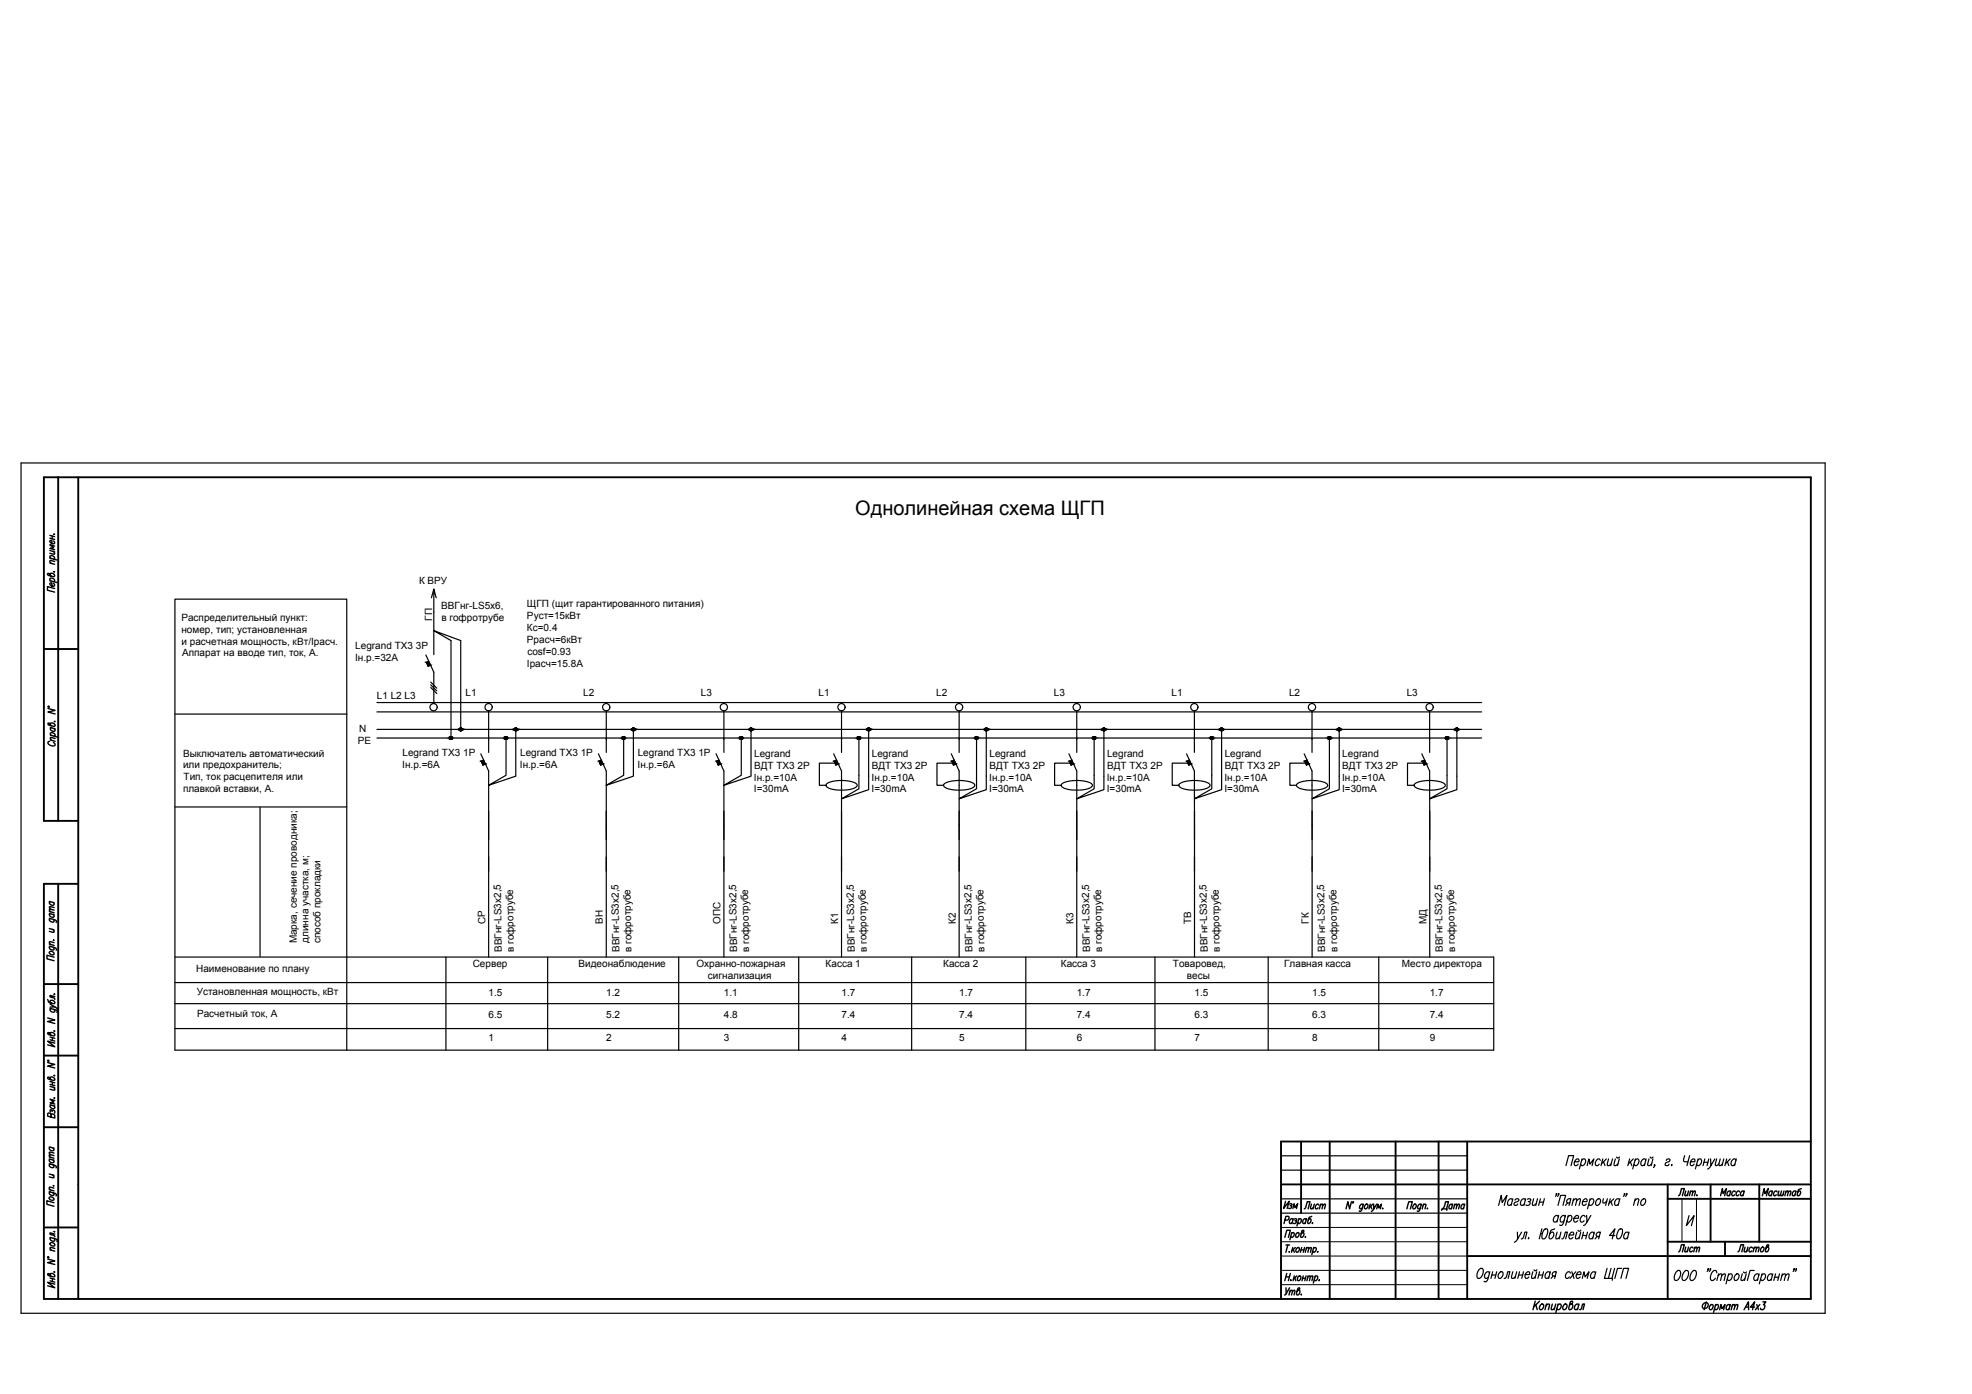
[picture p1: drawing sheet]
<svg xmlns="http://www.w3.org/2000/svg" width="420mm" height="297mm" viewBox="0 0 420 297" stroke-linecap="round" stroke-linejoin="round" font-family="sans-serif">
<defs><g id="words">
<text font-size="4.4" x="272.7" y="258.6">Изм</text>
<text font-size="4.3" x="182.2" y="109.7">Однолинейная схема ЩГП</text>
<g font-size="2.1">
<text x="89.3" y="124.5">К ВРУ</text>
<text x="94" y="129.8">ВВГнг-LS5x6,</text>
<text x="112.3" y="129.3">ЩГП (щит гарантированного питания)</text>
<text x="112.3" y="131.9">Pуст=15кВт</text>
<text x="38.6" y="132.2">Распределительный пункт:</text>
<text x="38.7" y="134.8">номер, тип; установленная</text>
<text x="38.7" y="137.3">и расчетная мощность, кВт/Iрасч.</text>
<text x="92.1" y="132.3" transform="rotate(-90 92.1 132.3)">ГП</text>
<text x="94" y="132.4">в гофротрубе</text>
<text x="112.3" y="134.4">Кс=0.4</text>
<text x="112.3" y="137">Ррасч=6кВт</text>
<text x="38.8" y="139.9">Аппарат на вводе тип, ток, А.</text>
<text x="75.6" y="140.9">Iн.р.=32А</text>
<text x="75.7" y="138.4">Legrand TX3 3P</text>
<text x="112.3" y="142.1">Iрасч=15.8A</text>
<text x="112.4" y="139.5">cosf=0.93</text>
<text x="80.3" y="148.9">L1 L2 L3</text>
<text x="99.2" y="148.4">L1</text>
<text x="124.3" y="148.4">L2</text>
<text x="149.3" y="148.4">L3</text>
<text x="174.4" y="148.4">L1</text>
<text x="199.5" y="148.4">L2</text>
<text x="224.5" y="148.4">L3</text>
<text x="249.6" y="148.4">L1</text>
<text x="274.7" y="148.4">L2</text>
<text x="299.7" y="148.4">L3</text>
<text x="76.5" y="156">N</text>
<text x="39" y="161.2">Выключатель автоматический</text>
<text x="76.3" y="158.5">PE</text>
<text x="85.8" y="161.2">Legrand TX3 1P</text>
<text x="110.8" y="161.2">Legrand TX3 1P</text>
<text x="135.9" y="161.2">Legrand TX3 1P</text>
<text x="160.7" y="161.2">Legrand</text>
<text x="185.8" y="161.2">Legrand</text>
<text x="210.8" y="161.2">Legrand</text>
<text x="235.9" y="161.2">Legrand</text>
<text x="260.9" y="161.2">Legrand</text>
<text x="286" y="161.2">Legrand</text>
<text x="39" y="163.7">или предохранитель;</text>
<text x="39.1" y="166.3">Тип, ток расцепителя или</text>
<text x="85.7" y="163.7">Iн.р.=6А</text>
<text x="110.8" y="163.7">Iн.р.=6А</text>
<text x="135.8" y="163.7">Iн.р.=6А</text>
<text x="160.6" y="166.3">Iн.р.=10А</text>
<text x="160.7" y="163.8">ВДТ TX3 2P</text>
<text x="185.7" y="166.3">Iн.р.=10А</text>
<text x="185.8" y="163.8">ВДТ TX3 2P</text>
<text x="210.8" y="166.3">Iн.р.=10А</text>
<text x="210.8" y="163.8">ВДТ TX3 2P</text>
<text x="235.8" y="166.3">Iн.р.=10А</text>
<text x="235.9" y="163.8">ВДТ TX3 2P</text>
<text x="260.9" y="166.3">Iн.р.=10А</text>
<text x="260.9" y="163.8">ВДТ TX3 2P</text>
<text x="286" y="166.3">Iн.р.=10А</text>
<text x="286" y="163.8">ВДТ TX3 2P</text>
<text x="39" y="168.8">плавкой вставки, А.</text>
<text x="160.6" y="168.9">I=30mA</text>
<text x="185.7" y="168.9">I=30mA</text>
<text x="210.8" y="168.9">I=30mA</text>
<text x="235.8" y="168.9">I=30mA</text>
<text x="260.9" y="168.9">I=30mA</text>
<text x="286" y="168.9">I=30mA</text>
<text x="103.4" y="196.9" transform="rotate(-91 103.4 196.9)">CP</text>
<text x="128.5" y="196.9" transform="rotate(-91 128.5 196.9)">ВН</text>
<text x="153.5" y="196.9" transform="rotate(-91 153.5 196.9)">ОПС</text>
<text x="178.6" y="196.9" transform="rotate(-91 178.6 196.9)">К1</text>
<text x="203.7" y="196.9" transform="rotate(-91 203.7 196.9)">К2</text>
<text x="228.7" y="196.9" transform="rotate(-91 228.7 196.9)">К3</text>
<text x="253.8" y="196.9" transform="rotate(-91 253.8 196.9)">ТВ</text>
<text x="278.9" y="196.9" transform="rotate(-91 278.9 196.9)">ГК</text>
<text x="303.9" y="196.9" transform="rotate(-91 303.9 196.9)">МД</text>
<text x="63.2" y="201" transform="rotate(-90 63.2 201)">Марка, сечение проводника;</text>
<text x="65.8" y="200.9" transform="rotate(-90 65.8 200.9)">длинна участка, м;</text>
<text x="68.3" y="201" transform="rotate(-90 68.3 201)">способ прокладки</text>
<text x="106.9" y="202.9" transform="rotate(-91 106.9 202.9)">ВВГнг-LS3x2,5</text>
<text x="109.5" y="202.9" transform="rotate(-91 109.5 202.9)">в гофротрубе</text>
<text x="132" y="202.9" transform="rotate(-91 132 202.9)">ВВГнг-LS3x2,5</text>
<text x="134.6" y="202.9" transform="rotate(-91 134.6 202.9)">в гофротрубе</text>
<text x="157.1" y="202.9" transform="rotate(-91 157.1 202.9)">ВВГнг-LS3x2,5</text>
<text x="159.6" y="202.9" transform="rotate(-91 159.6 202.9)">в гофротрубе</text>
<text x="182.1" y="202.9" transform="rotate(-91 182.1 202.9)">ВВГнг-LS3x2,5</text>
<text x="184.7" y="202.9" transform="rotate(-91 184.7 202.9)">в гофротрубе</text>
<text x="207.2" y="202.9" transform="rotate(-91 207.2 202.9)">ВВГнг-LS3x2,5</text>
<text x="209.8" y="202.9" transform="rotate(-91 209.8 202.9)">в гофротрубе</text>
<text x="232.3" y="202.9" transform="rotate(-91 232.3 202.9)">ВВГнг-LS3x2,5</text>
<text x="234.8" y="202.9" transform="rotate(-91 234.8 202.9)">в гофротрубе</text>
<text x="257.3" y="202.9" transform="rotate(-91 257.3 202.9)">ВВГнг-LS3x2,5</text>
<text x="259.9" y="202.9" transform="rotate(-91 259.9 202.9)">в гофротрубе</text>
<text x="282.4" y="202.9" transform="rotate(-91 282.4 202.9)">ВВГнг-LS3x2,5</text>
<text x="285" y="202.9" transform="rotate(-91 285 202.9)">в гофротрубе</text>
<text x="307.4" y="202.9" transform="rotate(-91 307.4 202.9)">ВВГнг-LS3x2,5</text>
<text x="310" y="202.9" transform="rotate(-91 310 202.9)">в гофротрубе</text>
<text x="41.8" y="207">Наименование по плану</text>
<text x="100.7" y="206.1">Сервер</text>
<text x="123.2" y="206.1">Видеонаблюдение</text>
<text x="148.4" y="206.1">Охранно-пожарная</text>
<text x="150.8" y="208.6">сигнализация</text>
<text x="175.9" y="206">Касса 1</text>
<text x="201" y="206">Касса 2</text>
<text x="226" y="206">Касса 3</text>
<text x="249.9" y="206">Товаровед,</text>
<text x="252.9" y="208.6">весы</text>
<text x="273.6" y="206">Главная касса</text>
<text x="298.7" y="206">Место директора</text>
<text x="41.9" y="212">Установленная мощность, кВт</text>
<text x="104.1" y="212.2">1.5</text>
<text x="129.2" y="212.2">1.2</text>
<text x="154.2" y="212.2">1.1</text>
<text x="179.3" y="212.2">1.7</text>
<text x="204.4" y="212.2">1.7</text>
<text x="229.4" y="212.2">1.7</text>
<text x="254.5" y="212.2">1.5</text>
<text x="279.6" y="212.2">1.5</text>
<text x="304.6" y="212.2">1.7</text>
<text x="42" y="216.6">Расчетный ток, А</text>
<text x="104.1" y="217">6.5</text>
<text x="104.1" y="221.9">1</text>
<text x="129.2" y="217">5.2</text>
<text x="129.2" y="221.9">2</text>
<text x="154.2" y="217">4.8</text>
<text x="154.2" y="221.9">3</text>
<text x="179.3" y="217">7.4</text>
<text x="179.3" y="221.9">4</text>
<text x="204.4" y="217">7.4</text>
<text x="204.4" y="221.9">5</text>
<text x="229.4" y="217">7.4</text>
<text x="229.4" y="221.9">6</text>
<text x="254.5" y="217">6.3</text>
<text x="254.5" y="221.9">7</text>
<text x="279.6" y="217">6.3</text>
<text x="279.6" y="221.9">8</text>
<text x="304.6" y="217">7.4</text>
<text x="304.6" y="221.9">9</text>
</g>
</g></defs>
<!-- layer: 0 -->
<g fill="none" stroke="#000" stroke-width=".25">
<path d="M90.7 139.6l1.7 3.6v6.7M92.4 125.5l-.5 1.9M92.9 127.4l-.5-1.9v14M37.3 152.2h36.6M80.3 149.7h235.4M80.3 151.7h235.4M80.3 155.4h235.4M80.3 157.3h235.4M91.4 140.9l-.6 .3 .4 .8 .6-.3M91.8 146.5l1.3 1.3M91.8 145.9l1.3 1.3M91.8 145.3l1.3 1.3"/>
<path d="M98.2 155.4v-18.9l-5.8-2.1 3.7 2.1v20.8M104.1 151.5v8.8M109.9 155.7v9.7l-5.8 1.9 3.7-2.1v-7.6M129.2 151.5v8.8M135 155.7v9.7l-5.8 1.9 3.7-2.1v-7.6M154.2 151.5v8.8M160 155.7v9.7l-5.8 1.9 3.7-2.1v-7.6M179.3 151.5v8.8M185.1 155.7v12.6l-5.8 1.9 3.7-2.1v-10.5M204.4 151.5v8.8M210.1 155.7v12.6l-5.7 1.9 3.7-2.1v-10.5M229.4 151.5v8.8"/>
<path d="M235.2 155.7v12.6l-5.8 1.9 3.7-2.1v-10.5M254.5 151.5v8.8M260.3 155.7v12.6l-5.8 1.9 3.7-2.1v-10.5M279.5 151.5v8.8M285.3 155.7v12.6l-5.8 1.9 3.7-2.1v-10.5M304.6 151.5v8.8M310.4 155.7v12.6l-5.8 1.9 3.7-2.1v-10.5M37.3 172h36.5M55.4 172v31.8M102.4 160.6l1.7 3.7v14.6M103.1 162l-.6 .2 .4 .8 .5-.2M104.1 175.9v28"/>
<path d="M127.5 160.6l1.7 3.7v14.6M128.1 162l-.5 .2 .4 .8 .5-.2M129.2 175.9v28M152.6 160.6l1.6 3.7v14.6M153.2 162l-.5 .2 .3 .8 .6-.2M154.2 175.9v28M176.1 167a7.4 7.4 0 0 1 6.4 0 .56 .56 0 0 1 .1 .6 .56 .56 0 0 1-.6 .4 7.9 7.9 0 0 1-5.9-.3l-.1-.4zM177.6 160.6l1.7 3.7v14.6M177.9 162.6h-3.3v4.7h1.4M178.2 162l-.5 .2 .4 .8 .5-.2M179.3 175.9v28M201.2 167a7.4 7.4 0 0 1 6.3 0 .56 .56 0 0 1 .1 .6 .56 .56 0 0 1-.5 .4 7.9 7.9 0 0 1-5.9-.3l-.2-.4z"/>
<path d="M202.7 160.6l1.7 3.7v14.6M203 162.6h-3.4v4.7h1.4M203.3 162l-.5 .2 .4 .8 .5-.2M204.4 175.9v28M226.2 167a7.4 7.4 0 0 1 6.4 0 .56 .56 0 0 1 .1 .6 .56 .56 0 0 1-.6 .4 7.9 7.9 0 0 1-5.9-.3l-.1-.4zM227.7 160.6l1.7 3.7v14.6M228 162.6h-3.3v4.7h1.4M228.4 162l-.5 .2 .3 .8 .5-.2M229.4 175.9v28M251.3 167a7.3 7.3 0 0 1 6.4 0 .56 .56 0 0 1 0 .6 .56 .56 0 0 1-.5 .4 7.9 7.9 0 0 1-5.9-.3 .38 .38 0 0 1 0-.7zM252.8 160.6l1.7 3.7v39.6M253.1 162.6h-3.3v4.7h1.4"/>
<path d="M253.4 162l-.5 .2 .4 .8 .5-.2M254.5 172.8v6.1M276.4 167a7.3 7.3 0 0 1 6.3 0 .56 .56 0 0 1 .1 .6 .56 .56 0 0 1-.5 .4 7.9 7.9 0 0 1-5.9-.3 .38 .38 0 0 1 0-.7zM277.9 160.6l1.6 3.7 .1 39.6M278.2 162.6h-3.4v4.7h1.4M278.5 162l-.5 .2 .4 .8 .5-.2M279.6 172.8v6.1M301.4 167a7.3 7.3 0 0 1 6.4 0 .56 .56 0 0 1 .1 .6 .56 .56 0 0 1-.6 .4 7.9 7.9 0 0 1-5.9-.3 .38 .38 0 0 1 0-.7zM302.9 160.6l1.7 3.7v39.6M303.2 162.6h-3.3v4.7h1.4M303.6 162l-.6 .2 .4 .8 .5-.2M304.6 172.8v6.1"/>
<path d="M104.1 182.6v3M129.2 182.6v3M154.2 182.6v3M179.3 182.6v3M204.4 182.6v3M229.4 182.6v3M254.5 182.6v3M279.6 182.6v3M304.6 182.6v3M37.3 203.9h281v19.9h-281v-96.1h36.6v96.1M37.3 209.4h281M37.3 213.9h281"/>
<path d="M37.3 219.2h281M95 203.9v19.9M116.7 203.9v19.9M144.6 203.9v19.9M170.2 203.9v19.9M194.2 203.9v19.9M218.6 203.9v19.9M246.1 203.9v19.9M270.2 203.9v19.9M293.8 203.9v19.9M272.9 258.5h39.7M272.9 255.5h39.7"/>
<path d="M272.9 249.3h39.7M272.9 246.3h39.7M319.3 256.9l.6-2.2 .2 1.5 1-1.5-.6 2.2M322.3 255.7l-.2-.2a.79 .79 0 0 0-.8 .3 .79 .79 0 0 0 0 .9l.3 .2 .4-.3M322.3 255.4l-.3 1.5M322.8 255.7a.54 .54 0 0 1 .8-.2l-.1 .4-.8 .3-.1 .5a.53 .53 0 0 0 .8-.1M325 255.7l-.1-.2a.8 .8 0 0 0-.8 .3 .8 .8 0 0 0-.1 .9 .47 .47 0 0 0 .8-.1M325.1 255.4l-.4 1.5M325.4 255.5h.7a.43 .43 0 0 1-.5 .5M325.8 256l.2 .2-.1 .5a.54 .54 0 0 1-.8 0M326.8 255.4l-.3 1.3 .3 .2 .5-.5M327.6 255.4l-.4 1.5"/>
<path d="M328 256.2h.9M328.2 255.4l-.4 1.5M329 255.4l-.3 1.5M331.7 254.4h-.2l.1-.1v.3l-.2 .3M331.9 256.9l.6-2.2h1.1l-.6 2.2M332 259.3l-.1-.2a.8 .8 0 0 0-.8 .3 .8 .8 0 0 0 0 .9l.3 .1 .4-.3M332.1 259l-.4 1.4M332.1 254.4h-.1l.1-.1-.3 .6M333.5 259.3l-.3-.3a.86 .86 0 0 0-.7 .5 .86 .86 0 0 0 .1 .9l.6-.3M333.5 259l-.6 1.9a.4 .4 0 0 1-.6 .1M333.6 248.4l.6-2.2h1.1l-.6 2.2M334 256.3l-.5 .6"/>
<path d="M334.1 259.3l.6-.3a.8 .8 0 0 1 .1 .9 .8 .8 0 0 1-.8 .4l-.1-.2M334.2 259l-.6 2.1M334.4 256.3h-.4l-.2-.5 .4-.4h.5l-.4 1.5M335.2 255.8l.5-.4 .3 .1-.3 1.4M335.3 255.4l-.4 1.5M335.4 259.6h.9v-.4l-.2-.2a.86 .86 0 0 0-.7 .5 .86 .86 0 0 0 .1 .9l.6-.3M335.5 247.6h.9v-.4l-.2-.3a.87 .87 0 0 0-.7 .6 .87 .87 0 0 0 .1 .9h.3l.3-.3M336 255.8l.4-.4 .3 .1-.3 1.4M337 247.3l.6-.4a.88 .88 0 0 1-.6 1.5l-.2-.3M337.1 246.9l-.6 2.2M337.2 256h.9v-.5a.77 .77 0 0 0-.9 .4 .77 .77 0 0 0 .2 1l.6-.3M337.7 259.3l-.2-.3a.86 .86 0 0 0-.7 .5 .86 .86 0 0 0 .1 .9l.6-.3"/>
<path d="M338 259l.1 1.4 .9-1.4M338.2 248.4l.3-1.5 .3 1.2 .8-1.2-.4 1.5M338.7 255.7l.6-.3a.86 .86 0 0 1 .2 .9 .86 .86 0 0 1-.8 .6l-.2-.3M338.8 255.4l-.6 2.2M340.4 255.5l.4-.1a.88 .88 0 0 1-.6 1.5 .88 .88 0 0 1 .2-1.4zM341 247.3l-.3-.4a.89 .89 0 0 0-.6 1.5h.3l.3-.3M341.5 246.9l-.4 1.5M341.6 255.4l-.1 .5 .1 .4 .7-.4M341.6 247.6l.4 .8M342.3 246.9l-1.1 1.1M342.5 255.4l-.4 1.5M342.7 246.9l-.3 1.4 .4 .1 .5-.4"/>
<path d="M343.1 255.4l-.4 1.5M343.2 256l.3 .9M343.6 246.9l-.4 1.5M343.8 255.4l-1 1M344.2 246.9l-.3 1.4 .3 .1 .5-.4M344.4 246.5l.2 .3 .5-.3M345 246.9l-.4 1.5M345.1 255.7l-.1-.2a.8 .8 0 0 0-.9 .3 .8 .8 0 0 0 0 .9l.4 .2 .3-.3M345.1 255.4l-.3 1.5M346.2 254.4h-.2l.1-.1v.3l-.2 .3M346.6 254.4h-.1h.1l-.3 .5M347.2 246.9l-.4 1.5"/>
<path d="M347.4 247.6l.3 .8M348 246.9l-1 1.1M348.3 255.8l.5-.4 .4 .1-.3 1.4M348.4 247.3l.6-.4a.88 .88 0 0 1-.6 1.5l-.3-.3M348.4 255.4l-.4 1.5M348.4 246.9l-.5 2.2M349.8 255.7l.6-.3a.86 .86 0 0 1 .1 .9 .86 .86 0 0 1-.7 .6 .69 .69 0 0 1 0-1.2zM350.6 247.3v-.2a.81 .81 0 0 0-.8 .2 .81 .81 0 0 0-.2 .9l.2 .2h.2l.4-.3M350.7 246.9l-.4 1.5M351.3 246.9l-.2 1.4 .3 .1 .5-.4M351.6 246.5l.2 .3 .4-.3M352.2 246.9l-.4 1.5"/>
<path d="M352.6 248.3h-.2l.1-.1-.2 .6M355 247.3a.52 .52 0 0 1 .8-.2l-.1 .4-.8 .3-.1 .5a.53 .53 0 0 0 .8-.2M356.1 248.3l.1-.1-.1 .2zM358.9 246.2l-.2 1.3 .9 .1M359.9 259l-.6 2.2 1.6-2.2-.5 2.2M360 246.2l-.6 2.2M360.2 247.6h.9v-.4l-.2-.3a.89 .89 0 0 0-.6 1.5h.3l.3-.3M361.7 247.3l.4-.4h.2a.87 .87 0 0 1 .2 1 .87 .87 0 0 1-.8 .5l-.2-.3M361.8 246.9l-.6 2.2M363 247.7h.9M363.2 246.9l-.3 1.5M364.1 246.9l-.4 1.5"/>
<path d="M364.5 246.9v1.5l.9-1.5M364.5 248.4l-.4 .6-.3 .1M365.8 246.9l-.3 1.4 .3 .1 .4-.4M366.5 246.9l-.3 1.4 .3 .1 .5-.4M367.3 246.9l-.4 1.5M367.9 246.9l-.4 1.5M368 247.6l.4 .8M368.7 246.9l-1.1 1.1M369.9 247.3l-.1-.2a.81 .81 0 0 0-.8 .2 .81 .81 0 0 0-.1 .9l.1 .2h.3l.3-.3M369.9 246.9l-.3 1.5M315.1 270.6a.54 .54 0 0 1 .8-.2 1.73 1.73 0 0 1-.7 2l-.4-.1-.1-.4 .1-.8zM317.3 271.3v-.2a.79 .79 0 0 0-.9 .4 .79 .79 0 0 0 .1 .9h.3l.3-.3"/>
<path d="M317.4 271l-.4 1.6a.64 .64 0 0 1-.7 .5l-.1-.1M317.9 271.7h.8M318 271l-.3 1.4M318.9 271l-.4 1.4M319.6 271.1l.4-.1a.88 .88 0 0 1-.6 1.4 .9 .9 0 0 1 .2-1.3zM320.5 272.4l.3-.1 .2-.3 .2-1h.5l-.4 1.4M322.3 271l-.3 1.3 .4 .1 .5-.4M323.2 271l-.4 1.4M323.3 262.5l.1 1.5 .8-1.5M323.4 264l-.3 .4-.5 .3M323.6 271.7h.8M323.8 271l-.4 1.4"/>
<path d="M324.1 264l.4-.1 .1-.3 .3-1.1h.4l-.3 1.5M324.6 271l-.4 1.4M325 271.6h.9v-.5a.79 .79 0 0 0-.9 .4 .79 .79 0 0 0 .1 .9h.3l.3-.3M325.6 263.9l.1-.1v.2zM326.6 271l-.3 1.3 .4 .1 .4-.4M326.8 270.6l.2 .2 .5-.2M327.4 271l-.4 1.4M327.8 271.7h.9M328 271l-.3 1.4M328.2 262.9h.4M328.5 261.8l-.6 2.2M328.9 271l-.4 1.4"/>
<path d="M329.1 261.9l.5-.1a1.69 1.69 0 0 1-.6 2.2h-.3a1.79 1.79 0 0 1 .4-2.1zM330.2 271.3v-.2a.8 .8 0 0 0-.9 .4 .8 .8 0 0 0 .1 .9h.2l.4-.3M330.3 271l-.4 1.4M330.9 271.9l-.4 .5M331.3 261.8l-.8 .3-.1 .3-.4 1.2 .1 .3a.8 .8 0 0 0 .8-.3 .8 .8 0 0 0 .1-.9l-.4-.2-.4 .4M331.4 271.9h-.5l-.2-.5 .3-.3 .6-.1-.4 1.4M331.8 262.5l-.3 1.4 .3 .1 .5-.4M332.6 262.5l-.4 1.5M332.8 264l.3-.1 .1-.3 .3-1.1h.5l-.4 1.5M334.3 263.2h1l-.1-.5a.79 .79 0 0 0-.8 .3 .79 .79 0 0 0 .1 1l.6-.3M334.6 271.3l-.1-.2a.79 .79 0 0 0-.9 .4 .79 .79 0 0 0 .1 .9h.3l.4-.3M334.9 271l.5 1.4"/>
<path d="M335.7 271l-1.2 1.4M335.9 271.6h.9v-.5a.79 .79 0 0 0-.9 .4 .79 .79 0 0 0 .1 .9l.7-.3M336 262.5l-.3 1.4 .3 .1 .5-.4M336.2 262.1l.2 .3 .4-.3M336.8 262.5l-.4 1.5M337.1 272.4l.4-1.4 .2 1.1 .9-1.1-.4 1.4M337.2 263.3h.8M337.4 262.5l-.4 1.5M338.1 260.4l-.2 .4-.5 .3M338.2 262.5l-.3 1.5M339.6 262.9l-.1-.2a.81 .81 0 0 0-.8 .2 .81 .81 0 0 0-.1 .9l.2 .2h.2l.4-.3M339.7 262.5l-.4 1.5"/>
<path d="M339.9 271.3l-.1-.2a.8 .8 0 0 0-.8 .4 .8 .8 0 0 0 .1 .9l.6-.3M340 271l-.4 1.4M340.3 263.5l-.5 .5M340.7 263.5h-.4l-.2-.4 .4-.6h.5l-.4 1.5M342.4 270.3l-.6 2.1h1.8l-.1 .4M343.3 270.3l-.6 2.1M344 270.3l-.6 2.1M344.1 263.3h-1.2l1.2-1.5-.6 2.2M345 261.9l.5-.1a.92 .92 0 0 1 .1 1.3l-.5 .8-.4 .1a.9 .9 0 0 1-.1-1.2zM345.3 272.4l.6-2.1h1.1l-.6 2.1M345.5 270.3h-.9l-.5 2.1M347 262.9l-.1-.2a.81 .81 0 0 0-.8 .2 .81 .81 0 0 0-.1 .9l.2 .2h.2l.4-.3"/>
<path d="M347.1 262.5l-.4 1.5M355.3 276.8h.1M357.1 271a.54 .54 0 0 1 .9-.2 1.48 1.48 0 0 1-1.1 2.1l-.2-.3v-.6zM359 270.8l.5-.1a1.41 1.41 0 0 1-.9 2.2 1.47 1.47 0 0 1 .4-2.1zM360.5 271l.4-.3h.3a1.41 1.41 0 0 1-.9 2.2l-.2-.3v-.6zM364 270.4h-.1l.1-.1-.3 .6M364.5 270.4h-.2h.2l-.3 .5M365.8 271.2v-.2a.54 .54 0 0 0-.6-.3 .54 .54 0 0 0-.5 .5l-.3 .8 .1 .7a.59 .59 0 0 0 1-.4M366.1 271.8l.5-.4 .3 .1-.3 1.4M366.2 271.4l-.4 1.5M366.8 271.8l.5-.4 .3 .1-.3 1.4M368.3 271.7a.47 .47 0 0 1 .7-.2 .8 .8 0 0 1 0 .9 .8 .8 0 0 1-.9 .3l-.1-.1"/>
<path d="M368.3 271.4l-.6 2.2M369.7 271.7l.6-.3a.86 .86 0 0 1 .1 .9 .86 .86 0 0 1-.7 .6l-.2-.3zM371.2 271.4l-.3 1.3 .4 .2 .5-.4M371.5 271l.2 .2 .4-.2M372.1 271.4l-.4 1.5M373.8 270.7h-.9l-.6 2.2M374.7 271.7l-.1-.2a.79 .79 0 0 0-.8 .3 .79 .79 0 0 0 0 .9l.3 .2 .4-.3M374.8 271.4l-.4 1.5M375.3 271.7a.47 .47 0 0 1 .8-.2 .8 .8 0 0 1 0 .9 .8 .8 0 0 1-.9 .3l-.1-.1M375.4 271.4l-.6 2.2M377.6 271.7l-.1-.2a.8 .8 0 0 0-.8 .3 .8 .8 0 0 0 0 .9 .47 .47 0 0 0 .7-.1M377.7 271.4l-.4 1.5"/>
<path d="M378.1 272.2h.9M378.3 271.4l-.4 1.5M379.2 271.4l-.4 1.5M379.7 271.8l.4-.4 .3 .1-.3 1.4M379.8 271.4l-.4 1.5M380.4 271.8l.5-.4 .3 .1-.3 1.4M382.3 270.4h-.1l.1-.1-.3 .6M382.8 270.4h-.2l.1-.1v.3l-.2 .3"/>
<circle cx="92.4" cy="150.7" r=".77"/>
<circle cx="96.1" cy="157.3" r=".31"/>
<circle cx="98.2" cy="155.4" r=".31"/>
<circle cx="104.1" cy="150.7" r=".77"/>
<circle cx="107.8" cy="157.3" r=".31"/>
<circle cx="109.9" cy="155.4" r=".31"/>
<circle cx="129.2" cy="150.7" r=".77"/>
<circle cx="132.9" cy="157.3" r=".31"/>
<circle cx="134.9" cy="155.4" r=".31"/>
<circle cx="154.2" cy="150.7" r=".77"/>
<circle cx="157.9" cy="157.3" r=".31"/>
<circle cx="160" cy="155.4" r=".31"/>
<circle cx="179.3" cy="150.7" r=".77"/>
<circle cx="183" cy="157.3" r=".31"/>
<circle cx="185.1" cy="155.4" r=".31"/>
<circle cx="204.3" cy="150.7" r=".77"/>
<circle cx="208.1" cy="157.3" r=".31"/>
<circle cx="210.1" cy="155.4" r=".31"/>
<circle cx="229.4" cy="150.7" r=".77"/>
<circle cx="233.1" cy="157.3" r=".31"/>
<circle cx="235.2" cy="155.4" r=".31"/>
<circle cx="254.5" cy="150.7" r=".77"/>
<circle cx="258.2" cy="157.3" r=".31"/>
<circle cx="260.3" cy="155.4" r=".31"/>
<circle cx="279.5" cy="150.7" r=".77"/>
<circle cx="283.2" cy="157.3" r=".31"/>
<circle cx="285.3" cy="155.4" r=".31"/>
<circle cx="304.6" cy="150.7" r=".77"/>
<circle cx="308.3" cy="157.3" r=".31"/>
<circle cx="310.4" cy="155.4" r=".31"/>
</g>
<g fill="#000" stroke="#000" stroke-width=".21">
<path d="M90.8 141.2h.7l.2 .5zM90.8 141.2l.5-.3 .2 .3zM96 157.6h.2zM107.7 157.6h.2zM132.8 157.6h.2zM157.9 157.6h.1zM182.9 157h.2zM182.9 157.6h.2zM208 157h.1zM208 157.6h.1zM233 157h.2zM233 157.6h.2z"/>
<path d="M258.1 157h.2zM258.1 157.6h.2zM283.2 157h.1zM283.2 157.6h.1zM308.2 157h.2zM102.5 162.2h.7l.2 .6zM102.5 162.2l.6-.2 .1 .2zM127.6 162.2h.6l.3 .6zM127.6 162.2l.5-.2 .1 .2zM152.7 162.2h.6l.3 .6zM152.7 162.2l.5-.2 .1 .2zM177.7 162.2h.6l.3 .6z"/>
<path d="M177.7 162.2l.5-.2 .1 .2zM202.8 162.2h.6l.3 .6zM202.8 162.2l.5-.2 .1 .2zM227.9 162.2h.6l.2 .6zM227.9 162.2l.5-.2 .1 .2zM252.9 162.2h.6l.3 .6zM252.9 162.2l.5-.2 .1 .2zM278 162.2h.6l.3 .6zM278 162.2l.5-.2 .1 .2zM303 162.2h.6l.3 .6zM303 162.2l.5-.2 .1 .2z"/>
<path d="M90.8 141.2l.3 .5h.6zM91.1 141.7h.6l-.5 .3z"/>
<path d="M96 157h.2zM96 157h.2z"/>
<path d="M96 157h.2zM95.9 157h.3z"/>
<path d="M95.9 157h.4zM95.9 157h.4z"/>
<path d="M95.9 157.5h.3zM95.9 157.5l.3 .1z"/>
<path d="M95.9 157h.4zM95.9 157h.4z"/>
<path d="M95.9 157.5h.4zM95.9 157.5h.3z"/>
<path d="M95.9 157l.4 .1zM95.9 157l.4 .1z"/>
<path d="M95.9 157.5h.4zM95.9 157.5h.4z"/>
<path d="M95.8 157.1l.6 .1zM95.8 157.1l.6 .1z"/>
<path d="M95.8 157.4h.5zM95.8 157.4l.5 .1z"/>
<path d="M95.8 157.2h.6zM95.8 157.2h.6z"/>
<path d="M95.8 157.4h.6zM95.8 157.4h.5z"/>
<path d="M95.8 157.2l.6 .1zM95.8 157.2l.6 .1z"/>
<path d="M95.8 157.3h.6zM95.8 157.3h.6z"/>
<path d="M95.8 157.3h.6zM95.8 157.3l.6 .1z"/>
<path d="M98.1 155.1h.1zM98.1 155.1h.1z"/>
<path d="M98.1 155.1l.2 .1zM98 155.2h.3z"/>
<path d="M98.1 155.7h.1zM98.1 155.7h.1z"/>
<path d="M98 155.2h.4zM98 155.2h.4z"/>
<path d="M98 155.7h.3zM98 155.7h.2z"/>
<path d="M98 155.2h.4zM98 155.2h.4z"/>
<path d="M98 155.7h.4zM98 155.7h.3z"/>
<path d="M98 155.2l.4 .1zM98 155.2l.4 .1z"/>
<path d="M98 155.6h.4zM98 155.6l.4 .1z"/>
<path d="M97.9 155.3h.6zM97.9 155.3h.6z"/>
<path d="M97.9 155.6h.5zM97.9 155.6h.5z"/>
<path d="M97.9 155.3l.6 .1zM97.9 155.3l.6 .1z"/>
<path d="M97.9 155.4h.6zM97.9 155.4h.6z"/>
<path d="M97.9 155.5h.6zM97.9 155.5h.6z"/>
<path d="M97.9 155.5h.6zM97.9 155.5l.5 .1z"/>
<path d="M97.9 155.4h.6zM97.9 155.4l.6 .1z"/>
<path d="M107.8 157h.1zM107.7 157h.2z"/>
<path d="M107.7 157h.2zM107.7 157h.2z"/>
<path d="M107.7 157h.3zM107.6 157h.4z"/>
<path d="M107.7 157.5h.2zM107.7 157.5l.2 .1z"/>
<path d="M107.6 157h.4zM107.6 157h.4z"/>
<path d="M107.6 157.5h.4zM107.6 157.5h.3z"/>
<path d="M107.6 157l.5 .1zM107.6 157l.5 .1z"/>
<path d="M107.6 157.5h.4zM107.6 157.5h.4z"/>
<path d="M107.5 157.1l.6 .1zM107.5 157.1l.6 .1z"/>
<path d="M107.5 157.4h.6zM107.5 157.4l.5 .1z"/>
<path d="M107.5 157.2h.6zM107.5 157.2h.6z"/>
<path d="M107.5 157.4h.6zM107.5 157.4h.6z"/>
<path d="M107.5 157.2l.6 .1zM107.5 157.2l.6 .1z"/>
<path d="M107.5 157.3h.6zM107.5 157.3h.6z"/>
<path d="M107.5 157.3h.6zM107.5 157.3l.6 .1z"/>
<path d="M109.9 155.1h.1zM109.8 155.1h.2z"/>
<path d="M109.8 155.1l.2 .1zM109.8 155.2h.2z"/>
<path d="M109.8 155.7h.2zM109.8 155.7h.1z"/>
<path d="M109.8 155.2h.3zM109.7 155.2h.4z"/>
<path d="M109.8 155.7h.2zM109.8 155.7h.2z"/>
<path d="M109.7 155.2h.4zM109.7 155.2h.4z"/>
<path d="M109.7 155.7h.4zM109.7 155.7h.3z"/>
<path d="M109.7 155.2l.4 .1zM109.7 155.2l.4 .1z"/>
<path d="M109.7 155.6h.4zM109.7 155.6l.4 .1z"/>
<path d="M109.6 155.3h.6zM109.6 155.3h.6z"/>
<path d="M109.6 155.6h.5zM109.6 155.6h.5z"/>
<path d="M109.6 155.3l.6 .1zM109.6 155.3l.6 .1z"/>
<path d="M109.6 155.4h.6zM109.6 155.4h.6z"/>
<path d="M109.6 155.5h.6zM109.6 155.5h.6z"/>
<path d="M109.6 155.5h.6zM109.6 155.5l.5 .1z"/>
<path d="M109.6 155.4h.6zM109.6 155.4l.6 .1z"/>
<path d="M132.8 157h.2zM132.8 157h.2z"/>
<path d="M132.8 157h.2zM132.7 157h.3z"/>
<path d="M132.7 157h.3zM132.7 157h.3z"/>
<path d="M132.7 157.5h.3zM132.7 157.5l.3 .1z"/>
<path d="M132.7 157h.4zM132.7 157h.4z"/>
<path d="M132.7 157.5h.3zM132.7 157.5h.3z"/>
<path d="M132.6 157l.5 .1zM132.6 157l.5 .1z"/>
<path d="M132.6 157.5h.5zM132.6 157.5h.4z"/>
<path d="M132.6 157.1l.6 .1zM132.6 157.1l.6 .1z"/>
<path d="M132.6 157.4h.5zM132.6 157.4l.5 .1z"/>
<path d="M132.6 157.2h.6zM132.6 157.2h.6z"/>
<path d="M132.6 157.4h.6zM132.6 157.4h.5z"/>
<path d="M132.6 157.2l.6 .1zM132.6 157.2l.6 .1z"/>
<path d="M132.6 157.3h.6zM132.6 157.3h.6z"/>
<path d="M132.6 157.3h.6zM132.6 157.3l.6 .1z"/>
<path d="M134.9 155.1h.1zM134.9 155.1h.1z"/>
<path d="M134.9 155.1l.2 .1zM134.8 155.2h.3z"/>
<path d="M134.9 155.7h.1zM134.9 155.7h.1z"/>
<path d="M134.8 155.2h.3zM134.8 155.2h.3z"/>
<path d="M134.8 155.7h.3zM134.8 155.7h.2z"/>
<path d="M134.8 155.2h.4zM134.8 155.2h.4z"/>
<path d="M134.8 155.7h.3zM134.8 155.7h.3z"/>
<path d="M134.7 155.2l.5 .1zM134.7 155.2l.5 .1z"/>
<path d="M134.7 155.6h.5zM134.7 155.6l.4 .1z"/>
<path d="M134.7 155.3h.5zM134.7 155.3h.5z"/>
<path d="M134.7 155.6h.5zM134.7 155.6h.5z"/>
<path d="M134.7 155.3l.5 .1zM134.7 155.3l.5 .1z"/>
<path d="M134.7 155.4h.6zM134.7 155.4h.6z"/>
<path d="M134.7 155.5h.5zM134.7 155.5h.5z"/>
<path d="M134.7 155.5h.5zM134.7 155.5l.5 .1z"/>
<path d="M134.7 155.4h.6zM134.7 155.4l.5 .1z"/>
<path d="M157.9 157h.1zM157.9 157h.1z"/>
<path d="M157.9 157h.2zM157.8 157h.3z"/>
<path d="M157.8 157h.3zM157.7 157h.4z"/>
<path d="M157.8 157.5h.3zM157.8 157.5l.2 .1z"/>
<path d="M157.7 157h.5zM157.7 157h.5z"/>
<path d="M157.7 157.5h.4zM157.7 157.5h.4z"/>
<path d="M157.7 157l.5 .1zM157.7 157l.5 .1z"/>
<path d="M157.7 157.5h.5zM157.7 157.5h.4z"/>
<path d="M157.7 157.1l.5 .1zM157.7 157.1l.5 .1z"/>
<path d="M157.7 157.4h.5zM157.7 157.4l.5 .1z"/>
<path d="M157.6 157.2h.6zM157.6 157.2h.6z"/>
<path d="M157.6 157.4h.6zM157.6 157.4h.6z"/>
<path d="M157.6 157.2l.6 .1zM157.6 157.2l.6 .1z"/>
<path d="M157.6 157.3h.6zM157.6 157.3h.6z"/>
<path d="M157.6 157.3h.6zM157.6 157.3l.6 .1z"/>
<path d="M160 155.1h.1zM159.9 155.1h.2z"/>
<path d="M159.9 155.1l.3 .1zM159.9 155.2h.3z"/>
<path d="M159.9 155.7h.2zM159.9 155.7h.2z"/>
<path d="M159.9 155.2h.3zM159.8 155.2h.4z"/>
<path d="M159.9 155.7h.3zM159.9 155.7h.2z"/>
<path d="M159.8 155.2h.4zM159.8 155.2h.4z"/>
<path d="M159.8 155.7h.4zM159.8 155.7h.4z"/>
<path d="M159.8 155.2l.5 .1zM159.8 155.2l.5 .1z"/>
<path d="M159.8 155.6h.4zM159.8 155.6l.4 .1z"/>
<path d="M159.8 155.3h.5zM159.8 155.3h.5z"/>
<path d="M159.8 155.6h.5zM159.8 155.6h.4z"/>
<path d="M159.7 155.3l.6 .1zM159.7 155.3l.6 .1z"/>
<path d="M159.7 155.4h.6zM159.7 155.4h.6z"/>
<path d="M159.7 155.5h.6zM159.7 155.5h.6z"/>
<path d="M159.7 155.5h.6zM159.7 155.5l.6 .1z"/>
<path d="M159.7 155.4h.6zM159.7 155.4l.6 .1z"/>
<path d="M182.9 157h.2zM182.9 157h.2z"/>
<path d="M182.9 157h.3zM182.8 157h.4z"/>
<path d="M182.9 157.5h.2zM182.9 157.5l.2 .1z"/>
<path d="M182.8 157h.4zM182.8 157h.4z"/>
<path d="M182.8 157.5h.4zM182.8 157.5h.3z"/>
<path d="M182.8 157l.5 .1zM182.8 157l.5 .1z"/>
<path d="M182.8 157.5h.4zM182.8 157.5h.4z"/>
<path d="M182.7 157.1l.6 .1zM182.7 157.1l.6 .1z"/>
<path d="M182.7 157.4h.6zM182.7 157.4l.5 .1z"/>
<path d="M182.7 157.2h.6zM182.7 157.2h.6z"/>
<path d="M182.7 157.4h.6zM182.7 157.4h.6z"/>
<path d="M182.7 157.2l.6 .1zM182.7 157.2l.6 .1z"/>
<path d="M182.7 157.3h.6zM182.7 157.3h.6z"/>
<path d="M182.7 157.3h.6zM182.7 157.3l.6 .1z"/>
<path d="M185.1 155.1h.1zM185 155.1h.2z"/>
<path d="M185 155.1l.2 .1zM184.9 155.2h.3z"/>
<path d="M185 155.7h.2zM185 155.7h.1z"/>
<path d="M184.9 155.2h.4zM184.9 155.2h.4z"/>
<path d="M184.9 155.7h.3zM184.9 155.7h.3z"/>
<path d="M184.9 155.2h.4zM184.9 155.2h.4z"/>
<path d="M184.9 155.7h.4zM184.9 155.7h.3z"/>
<path d="M184.9 155.2l.4 .1zM184.9 155.2l.4 .1z"/>
<path d="M184.9 155.6h.4zM184.9 155.6l.4 .1z"/>
<path d="M184.8 155.3h.6zM184.8 155.3h.6z"/>
<path d="M184.8 155.6h.5zM184.8 155.6h.5z"/>
<path d="M184.8 155.3l.6 .1zM184.8 155.3l.6 .1z"/>
<path d="M184.8 155.5h.6zM184.8 155.5l.5 .1z"/>
<path d="M184.8 155.4h.6zM184.8 155.4h.6z"/>
<path d="M184.8 155.4l.6 .1zM184.8 155.4l.6 .1z"/>
<path d="M184.8 155.5h.6zM184.8 155.5h.6z"/>
<path d="M208 157h.2zM207.9 157h.3z"/>
<path d="M207.9 157h.4zM207.9 157h.4z"/>
<path d="M207.9 157.5h.3zM207.9 157.5l.2 .1z"/>
<path d="M207.9 157h.4zM207.9 157h.4z"/>
<path d="M207.9 157.5h.4zM207.9 157.5h.3z"/>
<path d="M207.8 157l.5 .1zM207.8 157l.5 .1z"/>
<path d="M207.8 157.5h.5zM207.8 157.5h.5z"/>
<path d="M207.8 157.1l.5 .1zM207.8 157.1l.5 .1z"/>
<path d="M207.8 157.4h.5zM207.8 157.4l.5 .1z"/>
<path d="M207.8 157.2h.6zM207.8 157.2h.6z"/>
<path d="M207.8 157.4h.5zM207.8 157.4h.5z"/>
<path d="M207.8 157.2l.6 .1zM207.8 157.2l.6 .1z"/>
<path d="M207.8 157.3h.6zM207.8 157.3h.6z"/>
<path d="M207.8 157.3h.6zM207.8 157.3l.5 .1z"/>
<path d="M210.1 155.1h.1zM210.1 155.1h.1z"/>
<path d="M210.1 155.1l.2 .1zM210 155.2h.3z"/>
<path d="M210.1 155.7h.1zM210.1 155.7h.1z"/>
<path d="M210 155.2h.3zM210 155.2h.3z"/>
<path d="M210 155.7h.3zM210 155.7h.2z"/>
<path d="M210 155.2h.4zM210 155.2h.4z"/>
<path d="M210 155.7h.3zM210 155.7h.3z"/>
<path d="M209.9 155.2l.5 .1zM209.9 155.2l.5 .1z"/>
<path d="M209.9 155.6h.5zM209.9 155.6l.4 .1z"/>
<path d="M209.9 155.3h.5zM209.9 155.3h.5z"/>
<path d="M209.9 155.6h.5zM209.9 155.6h.5z"/>
<path d="M209.9 155.3l.6 .1zM209.9 155.3l.6 .1z"/>
<path d="M209.9 155.5h.5zM209.9 155.5l.5 .1z"/>
<path d="M209.8 155.4h.7zM209.8 155.4h.7z"/>
<path d="M209.8 155.4l.7 .1zM209.8 155.4l.7 .1z"/>
<path d="M209.8 155.5h.7zM209.8 155.5h.6z"/>
<path d="M233 157h.2zM233 157h.2z"/>
<path d="M233 157h.3zM232.9 157h.4z"/>
<path d="M233 157.5h.2zM233 157.5l.2 .1z"/>
<path d="M232.9 157h.5zM232.9 157h.5z"/>
<path d="M232.9 157.5h.4zM232.9 157.5h.3z"/>
<path d="M232.9 157l.5 .1zM232.9 157l.5 .1z"/>
<path d="M232.9 157.5h.5zM232.9 157.5h.4z"/>
<path d="M232.9 157.1l.5 .1zM232.9 157.1l.5 .1z"/>
<path d="M232.9 157.4h.5zM232.9 157.4l.5 .1z"/>
<path d="M232.8 157.2h.6zM232.8 157.2h.6z"/>
<path d="M232.8 157.4h.6zM232.8 157.4h.6z"/>
<path d="M232.8 157.2l.6 .1zM232.8 157.2l.6 .1z"/>
<path d="M232.8 157.3h.6zM232.8 157.3h.6z"/>
<path d="M232.8 157.3h.6zM232.8 157.3l.6 .1z"/>
<path d="M235.2 155.1h.1zM235.1 155.1h.2z"/>
<path d="M235.1 155.1l.2 .1zM235.1 155.2h.2z"/>
<path d="M235.1 155.7h.2zM235.1 155.7h.1z"/>
<path d="M235.1 155.2h.3zM235 155.2h.4z"/>
<path d="M235.1 155.7h.2zM235.1 155.7h.2z"/>
<path d="M235 155.2h.4zM235 155.2h.4z"/>
<path d="M235 155.7h.4zM235 155.7h.3z"/>
<path d="M235 155.2l.5 .1zM235 155.2l.5 .1z"/>
<path d="M235 155.6h.4zM235 155.6l.4 .1z"/>
<path d="M234.9 155.3h.6zM234.9 155.3h.6z"/>
<path d="M234.9 155.6h.6zM234.9 155.6h.5z"/>
<path d="M234.9 155.3l.6 .1zM234.9 155.3l.6 .1z"/>
<path d="M234.9 155.5h.6zM234.9 155.5l.6 .1z"/>
<path d="M234.9 155.4h.6zM234.9 155.4h.6z"/>
<path d="M234.9 155.4l.6 .1zM234.9 155.4l.6 .1z"/>
<path d="M234.9 155.5h.6zM234.9 155.5h.6z"/>
<path d="M258.1 157h.2zM258.1 157h.2z"/>
<path d="M258.1 157h.3zM258 157h.4z"/>
<path d="M258.1 157.5h.2zM258.1 157.5l.2 .1z"/>
<path d="M258 157h.4zM258 157h.4z"/>
<path d="M258 157.5h.4zM258 157.5h.3z"/>
<path d="M258 157l.4 .1zM258 157l.4 .1z"/>
<path d="M258 157.5h.4zM258 157.5h.4z"/>
<path d="M257.9 157.1l.6 .1zM257.9 157.1l.6 .1z"/>
<path d="M257.9 157.4h.5zM257.9 157.4l.5 .1z"/>
<path d="M257.9 157.2h.6zM257.9 157.2h.6z"/>
<path d="M257.9 157.2l.6 .1zM257.9 157.2l.6 .1z"/>
<path d="M257.9 157.3h.6zM257.9 157.3h.6z"/>
<path d="M257.9 157.3l.6 .1zM257.9 157.3l.6 .1z"/>
<path d="M257.9 157.4h.6zM257.9 157.4h.5z"/>
<path d="M260.2 155.1h.2zM260.2 155.1h.2z"/>
<path d="M260.2 155.1l.2 .1zM260.1 155.2h.3z"/>
<path d="M260.2 155.7h.2zM260.2 155.7h.1z"/>
<path d="M260.1 155.2h.3zM260.1 155.2h.3z"/>
<path d="M260.1 155.7h.3zM260.1 155.7h.3z"/>
<path d="M260.1 155.2h.4zM260.1 155.2h.4z"/>
<path d="M260.1 155.7h.3zM260.1 155.7h.3z"/>
<path d="M260 155.2l.5 .1zM260 155.2l.5 .1z"/>
<path d="M260 155.6h.5zM260 155.6l.4 .1z"/>
<path d="M260 155.3h.6zM260 155.3h.6z"/>
<path d="M260 155.6h.5zM260 155.6h.5z"/>
<path d="M260 155.3l.6 .1zM260 155.3l.6 .1z"/>
<path d="M260 155.5h.6zM260 155.5l.5 .1z"/>
<path d="M260 155.4h.6zM260 155.4h.6z"/>
<path d="M260 155.4l.6 .1zM260 155.4l.6 .1z"/>
<path d="M260 155.5h.6zM260 155.5h.6z"/>
<path d="M283.2 157h.2zM283.1 157h.3z"/>
<path d="M283.1 157h.3zM283.1 157h.3z"/>
<path d="M283.1 157.5h.3zM283.1 157.5l.2 .1z"/>
<path d="M283.1 157h.4zM283.1 157h.4z"/>
<path d="M283.1 157.5h.3zM283.1 157.5h.3z"/>
<path d="M283 157l.5 .1zM283 157l.5 .1z"/>
<path d="M283 157.5h.5zM283 157.5h.4z"/>
<path d="M283 157.1l.5 .1zM283 157.1l.5 .1z"/>
<path d="M283 157.4h.5zM283 157.4l.5 .1z"/>
<path d="M283 157.2h.5zM283 157.2h.5z"/>
<path d="M282.9 157.2l.7 .1zM282.9 157.2l.7 .1z"/>
<path d="M282.9 157.3l.6 .1zM282.9 157.3l.6 .1z"/>
<path d="M283 157.4h.5zM283 157.4h.5z"/>
<path d="M282.9 157.3h.7zM282.9 157.3h.6z"/>
<path d="M285.3 155.1h.1zM285.3 155.1h.1z"/>
<path d="M285.3 155.1l.2 .1zM285.2 155.2h.3z"/>
<path d="M285.3 155.7h.1zM285.3 155.7h.1z"/>
<path d="M285.2 155.2h.3zM285.2 155.2h.3z"/>
<path d="M285.2 155.7h.3zM285.2 155.7h.2z"/>
<path d="M285.2 155.2h.4zM285.1 155.2h.5z"/>
<path d="M285.2 155.7h.3zM285.2 155.7h.3z"/>
<path d="M285.1 155.2l.5 .1zM285.1 155.2l.5 .1z"/>
<path d="M285.1 155.6h.5zM285.1 155.6l.4 .1z"/>
<path d="M285.1 155.3h.5zM285.1 155.3h.5z"/>
<path d="M285.1 155.6h.5zM285.1 155.6h.5z"/>
<path d="M285 155.3l.6 .1zM285 155.3l.6 .1z"/>
<path d="M285 155.5h.6zM285 155.5l.6 .1z"/>
<path d="M285 155.4h.6zM285 155.4h.6z"/>
<path d="M285 155.4l.6 .1zM285 155.4l.6 .1z"/>
<path d="M285 155.5h.6zM285 155.5h.6z"/>
<path d="M308.2 157h.3zM308.2 157h.3z"/>
<path d="M308.2 157.6h.2zM308.2 157.6h.1z"/>
<path d="M308.2 157h.3zM308.1 157h.4z"/>
<path d="M308.2 157.5h.3zM308.2 157.5l.2 .1z"/>
<path d="M308.1 157h.4zM308.1 157h.4z"/>
<path d="M308.1 157.5h.4zM308.1 157.5h.4z"/>
<path d="M308.1 157l.5 .1zM308.1 157l.5 .1z"/>
<path d="M308.1 157.5h.4zM308.1 157.5h.4z"/>
<path d="M308.1 157.1l.5 .1zM308.1 157.1l.5 .1z"/>
<path d="M308.1 157.4h.5zM308.1 157.4l.4 .1z"/>
<path d="M308 157.2h.6zM308 157.2h.6z"/>
<path d="M308 157.2l.6 .1zM308 157.2l.6 .1z"/>
<path d="M308 157.3l.6 .1zM308 157.3l.6 .1z"/>
<path d="M308 157.4h.6zM308 157.4h.6z"/>
<path d="M308 157.3h.6zM308 157.3h.6z"/>
<path d="M310.4 155.1h.1zM310.3 155.1h.2z"/>
<path d="M310.3 155.1l.2 .1zM310.3 155.2h.2z"/>
<path d="M310.3 155.7h.2zM310.3 155.7h.1z"/>
<path d="M310.3 155.2h.3zM310.2 155.2h.4z"/>
<path d="M310.3 155.7h.2zM310.3 155.7h.2z"/>
<path d="M310.2 155.2h.4zM310.2 155.2h.4z"/>
<path d="M310.2 155.7h.4zM310.2 155.7h.3z"/>
<path d="M310.2 155.2l.5 .1zM310.2 155.2l.5 .1z"/>
<path d="M310.2 155.6h.4zM310.2 155.6l.4 .1z"/>
<path d="M310.1 155.3h.6zM310.1 155.3h.6z"/>
<path d="M310.1 155.6h.6zM310.1 155.6h.5z"/>
<path d="M310.1 155.3l.6 .1zM310.1 155.3l.6 .1z"/>
<path d="M310.1 155.5h.6zM310.1 155.5l.6 .1z"/>
<path d="M310.1 155.4h.6zM310.1 155.4h.6z"/>
<path d="M310.1 155.4l.6 .1zM310.1 155.4l.6 .1z"/>
<path d="M310.1 155.5h.6zM310.1 155.5h.6z"/>
<path d="M102.5 162.2l.3 .6h.6zM102.8 162.8h.6l-.5 .2z"/>
<path d="M127.6 162.2l.3 .6h.6zM127.9 162.8h.6l-.5 .2z"/>
<path d="M152.7 162.2l.2 .6h.7zM152.9 162.8h.7l-.6 .2z"/>
<path d="M177.7 162.2l.3 .6h.6zM178 162.8h.6l-.5 .2z"/>
<path d="M202.8 162.2l.2 .6h.7zM203 162.8h.7l-.5 .2z"/>
<path d="M227.9 162.2l.2 .6h.6zM228.1 162.8h.6l-.5 .2z"/>
<path d="M252.9 162.2l.3 .6h.6zM253.2 162.8h.6l-.5 .2z"/>
<path d="M278 162.2l.2 .6h.7zM278.2 162.8h.7l-.5 .2z"/>
<path d="M303 162.2l.3 .6h.6zM303.3 162.8h.6l-.5 .2z"/>
</g>
<!-- layer: KONTUR -->
<path d="M4.5 98.7h384.4v181.1h-384.4z" fill="none" stroke="#000" stroke-width=".25"/>
<g fill="none" stroke="#000" stroke-width=".4">
<path d="M12.4 101.7v73.2M16.7 101.7v175.1M9.3 138.3h7.4M16.7 174.9h-7.4v-73.2h376.5v175.1h-376.5v-88.5h7.4M12.4 188.3v88.5M9.3 209.7h7.4M9.3 224.9h7.4M9.3 240.2h7.4M272.9 252.4h112.9M277.2 243.2v15.3M283.3 243.2v33.6M297.3 243.2v33.6"/>
<path d="M306.5 243.2v33.6M312.6 243.2v33.6M355.3 252.4v24.4M355.3 255.5h30.5M364.5 252.4v12.2M374.8 252.4v12.2M385.8 243.2h-112.9v33.6M9.3 261.5h7.4M312.6 267.6h73.2M355.3 264.6h30.5M367.5 264.6v3"/>
</g>
<g fill="none" stroke="#000" stroke-width=".3">
<path d="M10.6 120l1 .2M10.6 118.9l1.5 .4M10.6 117.3l1 .3M10.6 114.1l1 .3M10.6 114.7l1 .2M10.9 119l-.3-.3a.51 .51 0 0 1 .7-.2 .51 .51 0 0 1 .3 .6h-.2M11.1 114.2v.6M11.4 117.5l.2 .3v.3l-1-.2M11.4 115.3l.2 .3a.48 .48 0 0 1-.6 .2 .48 .48 0 0 1-.2-.6h.3v.6M11.5 113.8l.1 .1zM11.6 119.6l-.9-.2-.1 .3 .3 .4M11.6 116.4l-1-.3 .8 .6-.8 .2 1 .2"/>
<path d="M10.6 122.5a.48 .48 0 0 1 .7-.3 .48 .48 0 0 1 .2 .7l-1.2-.3-.2-.4h.2l.6 .5M10.6 123.7l1.5 .4M10.9 123.8l-.3-.3a.51 .51 0 0 1 .7-.3 .51 .51 0 0 1 .3 .7h-.2M11.4 124.3l.2 .3a.53 .53 0 0 1-.6 .3 .53 .53 0 0 1-.4-.6l.5-.1v.7M11.5 121.8l.1 .1zM11.6 125.4l-1.5-.4v.8l1.5 .4M10.2 151l1.5 .4-1.5 .3 1.5 .4M10.2 150.5l.3 .2zM10.6 158h-.2a.39 .39 0 0 0-.2 .4 .39 .39 0 0 0 .4 .3l.5 .3 .6-.1v-.3l-.3-.4M10.7 154.4a.53 .53 0 0 1 .7-.3 .53 .53 0 0 1 .3 .5l-.3 .2-1-.3-.2-.4h.2l.5 .5M10.7 157.7l1 .3M10.7 156.6l1.5 .5"/>
<path d="M10.7 155l1 .3M10.9 156.7l-.2-.3a.53 .53 0 0 1 .7-.3 .53 .53 0 0 1 .3 .6l-.2 .2M10.9 155.1h-.1a.51 .51 0 0 0 .3 .7 .51 .51 0 0 0 .6-.3l-.2-.3M11.6 153.7l.1 .1zM11.7 157.4l-.9-.2-.1 .2 .3 .4M10.5 195.7l1.4 .4 .1 .2v.3M10.5 197.9l1 .2M10.5 194.6l1 .3M10.5 194.2l1 .3M10.5 192.1l1 .3M10.7 195.7l-.1 .1a.5 .5 0 0 0 .3 .6 .5 .5 0 0 0 .6-.2l-.2-.3M10.7 194.7l-.1 .1a.5 .5 0 0 0 .3 .6 .5 .5 0 0 0 .6-.3l-.2-.2"/>
<path d="M10.7 192.1l-.1 .1a.5 .5 0 0 0 .3 .6 .5 .5 0 0 0 .6-.2l-.2-.3M11.2 198l.3 .4v.3l-1-.2M11.5 193.9l-.9-.2-.1 .2 .3 .4M11.5 193.4l-.9-.2-.1 .2 .3 .4M10.2 216.9l1.5 .4-1.5 .4 1.5 .4M10.2 213l.2 .5 1.1 .4a.48 .48 0 0 0-.2-.7 .48 .48 0 0 0-.6 .3l.2 .2M10.5 202.9a.57 .57 0 0 1 .7-.1 .57 .57 0 0 1 .3 .6l-.8-.1zM10.5 201.6l1.2 .3 .3 .2v.4M10.5 201.2l1 .3M10.7 214.9l1.1 .3 .3 .2v.3M10.7 213.9l1 .6-1 .1M10.7 201.7a.48 .48 0 0 0 .2 .7 .48 .48 0 0 0 .6-.3l-.2-.3"/>
<path d="M10.9 214.9l-.1 .1a.48 .48 0 0 0 .2 .6 .48 .48 0 0 0 .7-.2l-.2-.3M11.4 200.3l.1 .1zM11.5 204l-1.5-.4v.7l1.5 .4M11.5 200.9l-.9-.2-.1 .2 .3 .4M11.5 219.7h.2zM11.5 211.8l.2 .1zM11.7 214.5l.5 .6M11.7 212.4l-1-.3v.3l.9 .3 .1 .3M10.2 226.4l1.5 .4-1.5 .4 1.5 .4M10.2 225.9l.2 .2zM10.7 229.8a.48 .48 0 0 1 .6-.3 .48 .48 0 0 1 .2 .7l-1.2-.3-.1-.3 .2-.1 .5 .6M10.7 220.3a.48 .48 0 0 1 .6-.2 .48 .48 0 0 1 .2 .6l-1.2-.3-.1-.3 .2-.1 .5 .6"/>
<path d="M10.7 235.4l1 .3M10.7 231.5l1 .3M10.7 230.5l1 .2M10.7 231.1l1 .2M10.7 221l1 .2M10.7 221.6l1 .2M10.9 237.5l-.2-.2-.4-.1-.1 .6 1.5 .4-.1-.6-.4-.2-.3 .1v.5M10.9 235.5l-.2 .1a.55 .55 0 0 0 .3 .6 .55 .55 0 0 0 .7-.1l-.2-.5M11.1 236.7l.3-.2 .2 .2v.5M11.1 236.8l-.1-.2-.3-.1v.5M11.2 221.1v.6M11.2 230.6v.6"/>
<path d="M11.4 231.7l.3 .3-.1 .3-.9-.2M11.5 234h.2zM11.5 229.2h.2zM11.7 234.5l-1-.3 .8 .6-.8 .2 1 .3M11.7 222.3l-1.5-.4 1.5 1.1-1.5-.4M10.5 253.9l1.4 .5 .1 .2-.1 .2M10.5 248l1.4 .4 .1 .2-.1 .3M10.5 253.5l1 .3M10.5 250.2l1 .2M10.5 247l1 .2M10.5 246.5l1 .3M10.5 244.4l1 .3"/>
<path d="M10.6 255.1a.57 .57 0 0 1 .6 0 .57 .57 0 0 1 .2 .6 .57 .57 0 0 1-.6 0 .57 .57 0 0 1-.2-.6zM10.7 254h-.1a.48 .48 0 0 0 .3 .7 .48 .48 0 0 0 .6-.3l-.2-.3M10.7 248l-.1 .1a.48 .48 0 0 0 .3 .7 .48 .48 0 0 0 .6-.3l-.2-.3M10.7 247l-.1 .1a.51 .51 0 0 0 .3 .6 .51 .51 0 0 0 .6-.2l-.2-.3M10.7 244.4l-.1 .1a.51 .51 0 0 0 .3 .7 .51 .51 0 0 0 .6-.3l-.2-.3M11.2 250.4l.3 .3-.1 .3-.9-.2M11.4 252.6l.1 .1zM11.5 256.3l-1.5-.4v.7l1.5 .4M11.5 253.2l-.9-.2-.1 .2 .3 .4M11.5 246.2l-.9-.1-.1 .1 .3 .4M11.5 245.7l-.9-.2-.1 .2 .3 .4M273.8 260l.6-.1 .2-.6-.6-.1-.4 1.5"/>
<path d="M275.5 259.9l-.1-.1a.51 .51 0 0 0-.6 .3 .51 .51 0 0 0 .2 .6l.3-.2M275.5 259.7l-.2 1M275.8 259.8h.5l-.1 .3h-.3M276.7 259.9l.2-.2a.51 .51 0 0 1 .3 .6 .51 .51 0 0 1-.6 .3l-.1-.1M276.7 259.7l-.4 1.5M278.3 259.9l-.1-.1a.51 .51 0 0 0-.6 .3 .51 .51 0 0 0 .3 .6l.2-.2M278.4 259.7l-.3 1M279.4 256.6l-.2 .9 .3 .1 .3-.3M279.5 259.2l-.6 .2-.3 1.2a.52 .52 0 0 0 .7-.1 .52 .52 0 0 0 0-.7l-.3-.1-.3 .2M280 256.6l-.2 1M281 256.8l-.1-.1a.55 .55 0 0 0-.6 .2 .55 .55 0 0 0 .1 .7l.4-.2M281.3 256.9l.4-.3 .1 .1-.1 .9"/>
<path d="M281.4 256.6l-.3 1M281.8 256.9l.4-.3 .2 .1-.2 .9M287.9 256.1l-.4 1.5-.3-1.5-.4 1.5M288.2 256.1h.2l-.2 .3zM290.4 256.8v-.1a.52 .52 0 0 0-.7 .1 .52 .52 0 0 0 0 .7l.3 .1 .3-.2M290.5 256.6l-.4 1.4-.3 .1-.2-.1M290.8 256.8l.3-.2a.51 .51 0 0 1 .3 .6 .51 .51 0 0 1-.6 .3zM291.9 256.6l-.2 1M292.1 257l.2 .6M292.5 256.6l-.7 .7M292.7 256.6v1l.6-1M292.7 257.6l-.5 .5"/>
<path d="M293.3 257.6l.3-1 .1 .8 .6-.8-.2 1M294.6 257.5h.1M299.7 257.6l.5-1.5h.7l-.4 1.5M301.2 256.8l.2-.2a.51 .51 0 0 1 .3 .6 .51 .51 0 0 1-.6 .3zM302.8 256.8v-.1a.48 .48 0 0 0-.7 .2 .48 .48 0 0 0 .3 .7l.2-.2M302.8 256.6l-.4 1.4-.2 .1-.2-.1M303.2 256.9l.3-.3 .3 .1-.2 .9M303.3 256.6l-.3 1M304.1 257.5h.1M307.1 257.9l.1-.3h1.1l-.1 .3M307.3 257.6a2.03 2.03 0 0 0 .7-1.5h.6l-.4 1.5M309.4 256.8v-.1a.57 .57 0 0 0-.6 .2 .57 .57 0 0 0 .1 .7l.4-.2"/>
<path d="M309.5 256.6l-.3 1M309.9 256.9l.3-.3 .2 .1-.2 .9M310 256.6l-.3 1M310.4 256.9l.4-.3 .2 .1-.2 .9M312 256.8l-.1-.1a.57 .57 0 0 0-.5 .2 .57 .57 0 0 0 0 .7l.5-.2M312.1 256.6l-.3 1M357.6 254.8l.3-.3 .4-1.2h.6l-.4 1.5M359.2 253.8l-.2 .9 .2 .1 .4-.3M359.8 253.8l-.3 1M360.1 254.1l.4-.3h.2l-.2 1M360.2 253.8l-.3 1M360.7 254.1l.3-.3h.2l-.2 1"/>
<path d="M361.5 254.6h.1M366.6 254.8l.4-1.5 .1 1.1 .7-1.1-.4 1.5M368.7 254l-.1-.2a.51 .51 0 0 0-.6 .3 .51 .51 0 0 0 .3 .7l.2-.2M368.8 253.8l-.3 1M369.7 254v-.2a.51 .51 0 0 0-.7 .3 .51 .51 0 0 0 .3 .7l.3-.2M370.7 254l-.1-.2a.51 .51 0 0 0-.6 .4 .51 .51 0 0 0 .2 .6l.3-.2M371.6 254l-.1-.2a.51 .51 0 0 0-.6 .4 .51 .51 0 0 0 .3 .6l.2-.2M371.6 253.8l-.2 1M375.5 254.8l.4-1.5 .1 1.1 .8-1.1-.4 1.5M377.6 254l-.1-.2a.51 .51 0 0 0-.6 .4 .51 .51 0 0 0 .3 .6l.2-.2M377.6 253.8l-.2 1M378.6 254v-.2a.51 .51 0 0 0-.7 .4 .51 .51 0 0 0 .3 .6l.3-.2"/>
<path d="M379 253.8l-.2 .9 .2 .1 .4-.3M379.6 253.8l-.2 .9 .2 .1 .3-.3M380.1 253.8l-.3 1M380.5 254.1l.3-.3h.2l-.2 1M380.5 253.8l-.2 1M381 254.1l.4-.3h.2l-.2 1M382.6 254l-.1-.2a.51 .51 0 0 0-.6 .4 .51 .51 0 0 0 .3 .6l.3-.2M382.7 253.8l-.3 1M383.8 253.3l-.6 .2-.3 1.1a.48 .48 0 0 0 .7-.2 .48 .48 0 0 0-.3-.6l-.3 .2M10.2 268.3l1.5 .4-1.5 .3 1.5 .4M10.2 267.8l.2 .2zM10.7 271.7a.48 .48 0 0 1 .6-.3 .48 .48 0 0 1 .2 .7l-1.2-.3-.1-.4 .3 .1 .4 .5"/>
<path d="M10.7 263.7l1.3 .4 .2 .2-.1 .3M10.7 272.3l1 .3M10.7 272.9l1 .3M10.7 266.3l1 .3M10.7 264.8a.57 .57 0 0 1 .7 0 .57 .57 0 0 1 .2 .6 .57 .57 0 0 1-.6 0 .57 .57 0 0 1-.3-.6zM10.9 263.7l-.2 .1a.5 .5 0 0 0 .3 .6 .5 .5 0 0 0 .7-.2l-.2-.3M11.2 272.5v.6M11.5 271l.2 .1zM11.5 262.4l.2 .1zM11.7 273.6l-1.5-.4 1.5 1.2-1.5-.4M11.7 266l-1-.2v.3l.3 .3M11.7 263l-1-.3v.3l.9 .3 .1 .3"/>
<path d="M273.7 263.7l.5-1.6h.7l-.4 1.6M274 272.1h.7M274 274.4v1.3M274 265.3h.8M274.2 271.3l-.5 1.6M274.4 265.3l-.4 1.5M274.7 266.7h.1M274.8 274.4l-.8 1.4-.3 .1M274.8 275.2l.4-.3 .2 .1-.2 .9M274.9 274.9l-.3 1M274.9 271.3l-.4 1.6M275 272.7h.1"/>
<path d="M275.2 262.9l.2-.2a.53 .53 0 0 1 .3 .6 .53 .53 0 0 1-.5 .4l-.2-.2M275.2 262.7l-.4 1.5M275.4 275.2l.3-.3 .2 .1-.2 .9M275.4 265.8l-.2 1M275.5 266.2l.3 .6M275.8 271.9l-.3 1M275.9 272.3l.2 .6M276 265.8l-.8 .7M276.1 260.1a.37 .37 0 0 1 0 .5 .37 .37 0 0 1-.6 0M276.2 262.9l.3-.2a.53 .53 0 0 1 .3 .6 .53 .53 0 0 1-.6 .4l-.2-.2zM276.3 266l.2-.2a.53 .53 0 0 1 .3 .7 .53 .53 0 0 1-.5 .3l-.2-.2zM276.3 271.9l-.7 .7"/>
<path d="M276.6 272.1l.3-.2a.53 .53 0 0 1 .3 .6 .53 .53 0 0 1-.6 .4l-.2-.2zM276.6 274.9a.48 .48 0 0 1 .3 .7 .48 .48 0 0 1-.7 .2l.3-1.2 .4-.2v.2l-.5 .5M277.2 275.9h.1zM277.2 266.3h.6M277.3 265.8l-.2 1M277.5 262.7a.53 .53 0 0 1 .3 .6 .53 .53 0 0 1-.6 .4l-.1-.3 .3-1.1 .4-.2-.1 .4-.5 .4M277.5 272.4h.6M277.7 271.9l-.3 1M278 265.8l-.3 1M278.1 263.5h.1M278.3 271.9l-.3 1M278.3 266.1l.4-.3 .1 .1-.1 .9"/>
<path d="M278.4 265.8l-.3 1M278.6 272.2l.4-.3h.2l-.2 1M278.7 271.9l-.3 1M278.8 266.1l.4-.3 .2 .1-.2 .9M279.2 272.2l.3-.3h.2l-.2 1M279.6 260.6h.1M279.8 266l.3-.2a.5 .5 0 0 1 .3 .7 .5 .5 0 0 1-.6 .3l-.1-.2M279.9 265.8l-.4 1.5M280.2 272.1l.3-.2a.53 .53 0 0 1 .3 .6 .53 .53 0 0 1-.6 .4l-.2-.2M280.2 271.9l-.4 1.5M280.8 266.7h.1M281.1 272.7l-.1 .2z"/>
<path d="M327.1 277.3l-.5 1.8M327.2 278l.3 1.1M328 277.3l-1.2 1.2M328.2 278.1l.3-.2a.63 .63 0 0 1 .4 .7 .63 .63 0 0 1-.7 .5l-.2-.3zM329.4 278.2l.4-.3 .3 .1-.2 1.1M329.5 277.9l-.3 1.2M330.7 277.9l-.2 1.1 .3 .1 .4-.4M331.5 277.9l-.4 1.2M331.9 278.1l.3-.2a.63 .63 0 0 1 .4 .7 .63 .63 0 0 1-.7 .5l-.2-.3M332 277.9l-.5 1.8M333.2 278.1l.5-.2a.68 .68 0 0 1 .1 .8 .68 .68 0 0 1-.7 .3l-.1-.4zM334.7 277.9a.63 .63 0 0 1 .4 .7 .63 .63 0 0 1-.7 .5l-.2-.4 .4-1.3 .2-.1h.3a.56 .56 0 0 1-.5 .7l-.2 .1"/>
<path d="M336.4 278.1l-.1-.1a.68 .68 0 0 0-.7 .3 .68 .68 0 0 0 0 .8l.6-.3M336.4 277.9l-.3 1.2M336.6 279.1l.2-.1 .4-1.1h.4l-.3 1.2M357.6 266.8l.3-.3 .4-1.3h.6l-.4 1.6M359.2 265.7l-.2 1 .2 .1 .4-.3M359.8 265.7l-.3 1.1M360.7 266v-.2a.55 .55 0 0 0-.7 .3 .55 .55 0 0 0 .1 .7l.5-.3M361.1 266l.3-.3 .2 .1-.2 1M361.1 265.7l-.2 1.1M361.6 266l.3-.3 .2 .1-.2 1M362.9 277.9a.57 .57 0 0 1 .8-.3 .57 .57 0 0 1 .1 .9 .57 .57 0 0 1-.9 .3 .57 .57 0 0 1 0-.9zM363.6 277.4l-.5 1.7"/>
<path d="M364.5 278h.3a.62 .62 0 0 1 .1 .7 .62 .62 0 0 1-.6 .3l-.1-.6zM365.5 278.2l.5-.2a.62 .62 0 0 1 .1 .7 .62 .62 0 0 1-.7 .3l-.1-.2M365.5 278l-.4 1.6M366.4 279.1l.3-1.1 .2 .8 .6-.8-.3 1.1M368.6 278.2l-.1-.2a.62 .62 0 0 0-.6 .4 .62 .62 0 0 0 .1 .7l.4-.3M368.7 278l-.3 1.1M369.1 278.3l.3-.3h.3l-.3 1.1M369.1 278l-.3 1.1M369.7 278.3l.2-.3h.4l-.3 1.1M370.3 266.8l.3-.3 .3-1.3h.6l-.4 1.6M371.6 279.1l.9-1.7 .1 1.7M371.8 265.7l-.2 1 .3 .1 .3-.3"/>
<path d="M371.9 278.5h.6M372.4 265.7l-.3 1.1M373.4 266l-.1-.2a.54 .54 0 0 0-.6 .3 .54 .54 0 0 0 .1 .7l.4-.3M373.7 266l.4-.3 .1 .1-.1 1M373.8 265.7l-.3 1.1M373.9 278.5h-1l1-1.1-.5 1.7M374.2 266l.4-.3 .2 .1-.2 1M374.3 278l.4 1.1M375 278l-1 1.1M375.2 266l.3-.3a.51 .51 0 0 1 .3 .7 .51 .51 0 0 1-.6 .3zM375.6 277.4h.7l-.6 .6h.2a.59 .59 0 0 1 0 .8 .59 .59 0 0 1-.8 .1v-.1M376.5 265.7a.48 .48 0 0 1 .3 .7 .48 .48 0 0 1-.7 .2l.3-1.2 .4-.2v.4l-.5 .4"/>
</g>
<path d="M358.4 255.6v9M361.5 255.6v9M272.9 267.6h39.7M272.9 264.6h39.7M272.9 273.7h39.7M272.9 270.7h39.7M272.9 261.5h39.7" fill="none" stroke="#000" stroke-width=".21"/>
<use href="#words"/>
</svg>
